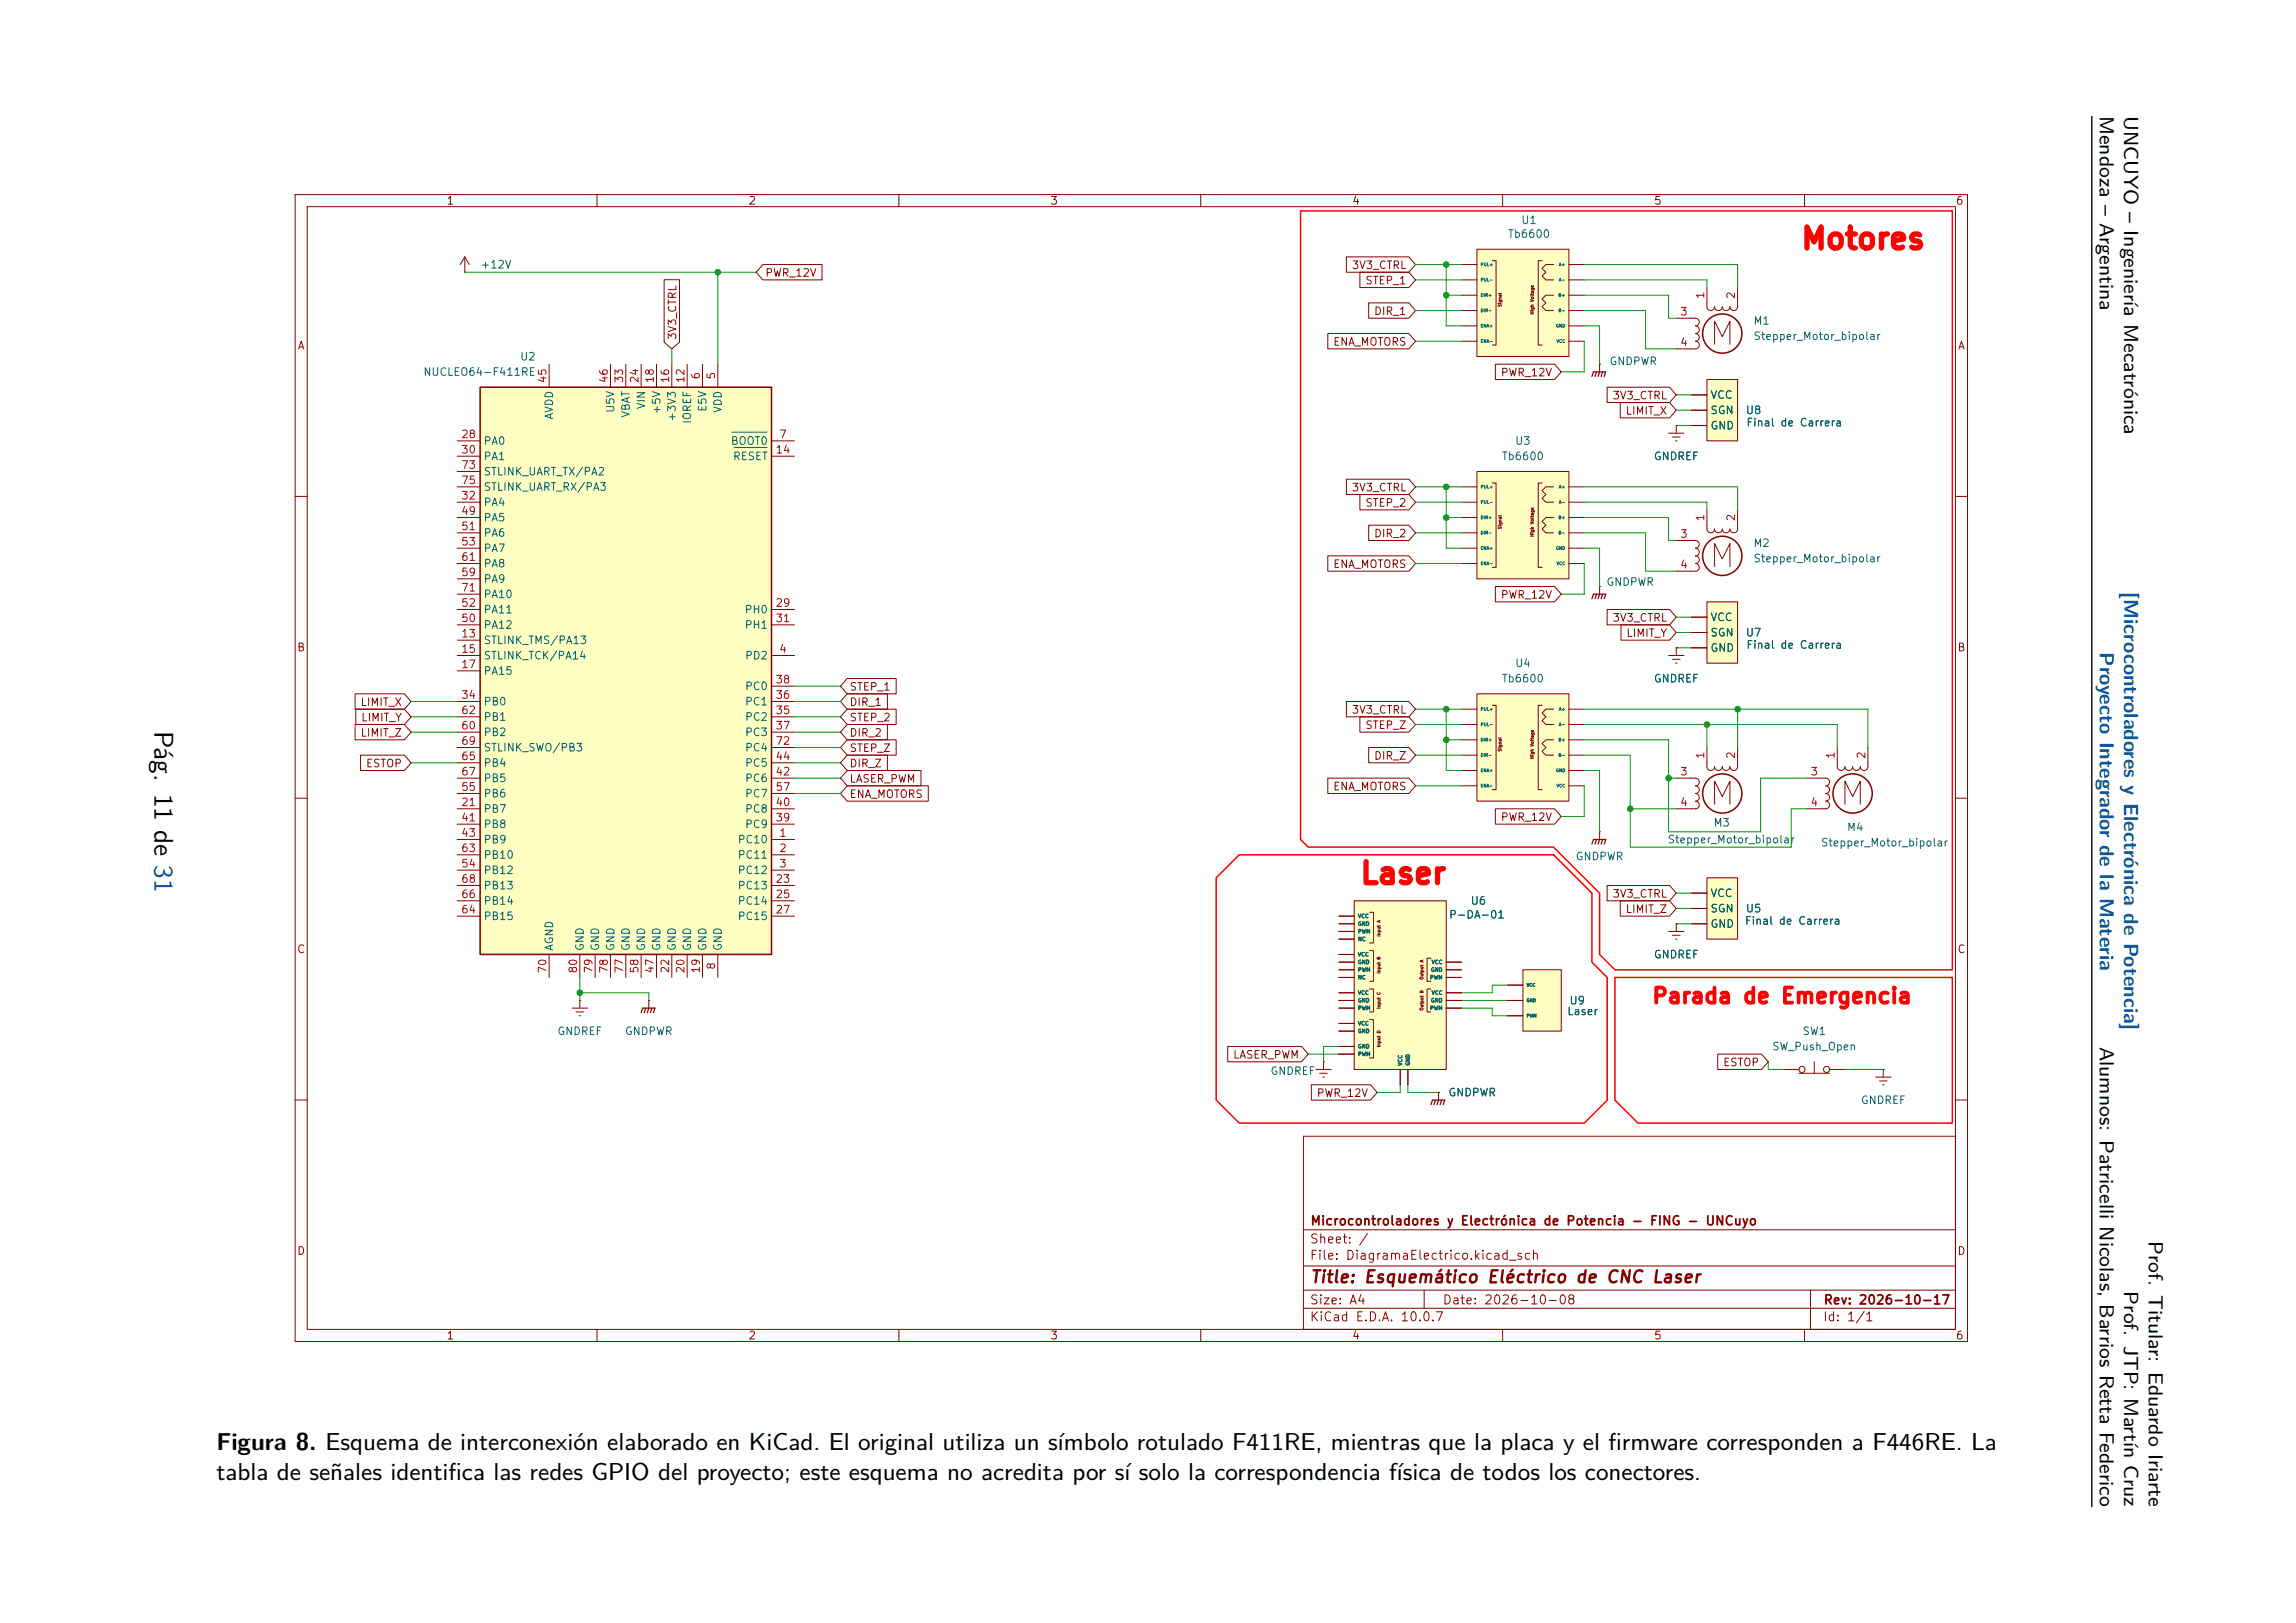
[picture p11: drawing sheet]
<svg xmlns="http://www.w3.org/2000/svg" width="297mm" height="210mm" viewBox="0 0 297 210" stroke-linecap="round" stroke-linejoin="round" font-family="sans-serif">
<defs><g id="words">
<text font-size="3.5" x="20" y="94.6" transform="rotate(90 20 94.6)">Pág. 11 de 31</text>
<g font-size="3.2">
<text x="28" y="187.6">Figura 8. Esquema de interconexión elaborado en KiCad. El original utiliza un símbolo rotulado F411RE, mientras que la placa y el f</text>
<text x="28" y="191.5">tabla de señales identif</text>
<text x="58" y="191.5">ica las redes GPIO del proyecto; este esquema no acredita por sí solo la correspondencia física de todos los conectores.</text>
<text x="208.1" y="187.6">irmware corresponden a F446RE. La</text>
</g>
<g font-size="2.7" fill="#ff0002">
<text x="232.8" y="32.9">Motores</text>
<text x="175.8" y="115">Laser</text>
</g>
<g font-size="2.6">
<text x="271.6" y="15" transform="rotate(90 271.6 15)">Mendoza – Argentina</text>
<text x="274.8" y="15" transform="rotate(90 274.8 15)">UNCUYO – Ingeniería Mecatrónica</text>
<text x="271.6" y="135.4" transform="rotate(90 271.6 135.4)">Alumnos: Patricelli Nicolas, Barrios Retta Federico</text>
<text x="277.9" y="160.6" transform="rotate(90 277.9 160.6)">Prof. Titular: Eduardo Iriarte</text>
<text x="274.8" y="167.1" transform="rotate(90 274.8 167.1)">Prof. JTP: Martín Cruz</text>
</g>
<g font-size="2.6" fill="#0055b8">
<text x="274.8" y="76.6" transform="rotate(90 274.8 76.6)">[Microcontroladores y Electrónica de Potencia]</text>
<text x="271.6" y="84.4" transform="rotate(90 271.6 84.4)">Proyecto Integrador de la Materia</text>
</g>
<text font-size="2" fill="#ff0002" x="213.6" y="130.3">Parada de Emergencia</text>
<text font-size="1.6" fill="#840000" x="169.4" y="166.4">Title: Esquemático Eléctrico de CNC Laser</text>
<g font-size="1.2" fill="#840000">
<text x="169.3" y="161.2">Sheet: /</text>
<text x="169.4" y="158.8">Microcontroladores y Electrónica de Potencia - FING - UNCuyo</text>
<text x="169.3" y="163.3">File: DiagramaElectrico.kicad_sch</text>
<text x="169.3" y="171.3">KiCad E.D.A. 10.0.7</text>
<text x="169.3" y="169.1">Size: A4</text>
<text x="186.5" y="169.1">Date: 2026-10-08</text>
<text x="235.7" y="171.3">Id: 1/1</text>
<text x="235.8" y="169.1">Rev: 2026-10-17</text>
</g>
<g font-size="1" fill="#840000">
<text x="57.7" y="26.7">1</text>
<text x="96.7" y="26.7">2</text>
<text x="135.8" y="26.7">3</text>
<text x="174.8" y="26.7">4</text>
<text x="213.9" y="26.7">5</text>
<text x="252.9" y="26.7">6</text>
<text x="174.8" y="35.1">3V3_CTRL</text>
<text x="98.9" y="36">PWR_12V</text>
<text x="176.5" y="37">STEP_1</text>
<text x="177.7" y="41">DIR_1</text>
<text x="38.4" y="45.5">A</text>
<text x="87.7" y="44" transform="rotate(-90 87.7 44)">3V3_CTRL</text>
<text x="172.4" y="45">ENA_MOTORS</text>
<text x="253.2" y="45.5">A</text>
<text x="194.1" y="48.9">PWR_12V</text>
<text x="208.5" y="51.9">3V3_CTRL</text>
<text x="210.2" y="53.9">LIMIT_X</text>
<text x="174.8" y="63.8">3V3_CTRL</text>
<text x="176.5" y="65.8">STEP_2</text>
<text x="177.7" y="69.8">DIR_2</text>
<text x="172.4" y="73.7">ENA_MOTORS</text>
<text x="194.1" y="77.7">PWR_12V</text>
<text x="208.5" y="80.7">3V3_CTRL</text>
<text x="210.3" y="82.7">LIMIT_Y</text>
<text x="38.3" y="84.5">B</text>
<text x="109.8" y="89.6">STEP_1</text>
<text x="253.1" y="84.5">B</text>
<text x="46.5" y="95.6">LIMIT_Z</text>
<text x="46.5" y="91.6">LIMIT_X</text>
<text x="46.6" y="93.6">LIMIT_Y</text>
<text x="109.8" y="93.6">STEP_2</text>
<text x="109.8" y="95.6">DIR_2</text>
<text x="109.8" y="91.6">DIR_1</text>
<text x="174.8" y="92.6">3V3_CTRL</text>
<text x="176.5" y="94.6">STEP_Z</text>
<text x="47.3" y="99.5">ESTOP</text>
<text x="109.8" y="99.5">DIR_Z</text>
<text x="109.8" y="101.5">LASER_PWM</text>
<text x="109.8" y="97.5">STEP_Z</text>
<text x="177.7" y="98.5">DIR_Z</text>
<text x="109.8" y="103.5">ENA_MOTORS</text>
<text x="172.4" y="102.5">ENA_MOTORS</text>
<text x="194.1" y="106.5">PWR_12V</text>
<text x="208.5" y="116.4">3V3_CTRL</text>
<text x="210.2" y="118.4">LIMIT_Z</text>
<text x="38.3" y="123.6">C</text>
<text x="253.1" y="123.6">C</text>
<text x="159.4" y="137.2">LASER_PWM</text>
<text x="170.2" y="142.2">PWR_12V</text>
<text x="222.8" y="138.2">ESTOP</text>
<text x="38.3" y="162.6">D</text>
<text x="253.1" y="162.6">D</text>
<text x="57.7" y="173.6">1</text>
<text x="96.7" y="173.6">2</text>
<text x="135.8" y="173.6">3</text>
<text x="174.8" y="173.6">4</text>
<text x="213.9" y="173.6">5</text>
<text x="252.9" y="173.6">6</text>
</g>
<g font-size="1" fill="#006464">
<text x="196.7" y="29.2">U1</text>
<text x="62.1" y="35">+12V</text>
<text x="195" y="31">Tb6600</text>
<text x="67.2" y="46.9">U2</text>
<text x="208.1" y="47.5">GNDPWR</text>
<text x="226.7" y="42.3">M1</text>
<text x="226.7" y="44.2">Stepper_Motor_bipolar</text>
<text x="54.7" y="48.9">NUCLEO64-F411RE</text>
<text x="79.7" y="53.5" transform="rotate(-90 79.7 53.5)">U5V</text>
<text x="83.7" y="53" transform="rotate(-90 83.7 53)">VIN</text>
<text x="85.7" y="53.7" transform="rotate(-90 85.7 53.7)">+5V</text>
<text x="91.6" y="53.4" transform="rotate(-90 91.6 53.4)">E5V</text>
<text x="93.6" y="53.5" transform="rotate(-90 93.6 53.5)">VDD</text>
<text x="221.2" y="51.8">VCC</text>
<text x="221.2" y="53.8">SGN</text>
<text x="225.7" y="53.8">U8</text>
<text x="62.5" y="57.8">PA0</text>
<text x="62.5" y="59.8">PA1</text>
<text x="71.8" y="54.4" transform="rotate(-90 71.8 54.4)">AVDD</text>
<text x="81.7" y="54.1" transform="rotate(-90 81.7 54.1)">VBAT</text>
<text x="87.7" y="54.6" transform="rotate(-90 87.7 54.6)">+3V3</text>
<text x="89.6" y="54.9" transform="rotate(-90 89.6 54.9)">IOREF</text>
<text x="94.5" y="57.8">BOOT0</text>
<text x="94.7" y="59.8">RESET</text>
<text x="194.2" y="59.8">Tb6600</text>
<text x="195.9" y="57.8">U3</text>
<text x="213.9" y="59.8">GNDREF</text>
<text x="221.2" y="55.8">GND</text>
<text x="225.8" y="55.4">Final de Carrera</text>
<text x="62.5" y="65.7">PA4</text>
<text x="62.5" y="61.8">STLINK_UART_TX/PA2</text>
<text x="62.5" y="63.7">STLINK_UART_RX/PA3</text>
<text x="62.5" y="67.7">PA5</text>
<text x="62.5" y="69.7">PA6</text>
<text x="62.5" y="71.7">PA7</text>
<text x="226.7" y="71">M2</text>
<text x="62.5" y="75.6">PA9</text>
<text x="62.5" y="73.7">PA8</text>
<text x="62.5" y="77.6">PA10</text>
<text x="207.7" y="76">GNDPWR</text>
<text x="226.7" y="73">Stepper_Motor_bipolar</text>
<text x="62.5" y="83.6">STLINK_TMS/PA13</text>
<text x="62.5" y="81.6">PA12</text>
<text x="62.5" y="79.6">PA11</text>
<text x="96.2" y="79.6">PH0</text>
<text x="96.2" y="81.6">PH1</text>
<text x="221.2" y="80.6">VCC</text>
<text x="221.2" y="82.6">SGN</text>
<text x="225.7" y="82.6">U7</text>
<text x="62.5" y="85.6">STLINK_TCK/PA14</text>
<text x="62.5" y="87.6">PA15</text>
<text x="96.3" y="85.6">PD2</text>
<text x="96.3" y="89.5">PC0</text>
<text x="194.2" y="88.5">Tb6600</text>
<text x="195.9" y="86.6">U4</text>
<text x="213.9" y="88.5">GNDREF</text>
<text x="221.2" y="84.6">GND</text>
<text x="225.8" y="84.2">Final de Carrera</text>
<text x="62.5" y="91.5">PB0</text>
<text x="62.5" y="95.5">PB2</text>
<text x="62.5" y="93.5">PB1</text>
<text x="96.3" y="93.5">PC2</text>
<text x="96.3" y="91.5">PC1</text>
<text x="96.3" y="95.5">PC3</text>
<text x="62.5" y="99.5">PB4</text>
<text x="62.5" y="101.4">PB5</text>
<text x="62.5" y="97.5">STLINK_SWO/PB3</text>
<text x="96.3" y="101.4">PC6</text>
<text x="96.3" y="99.5">PC5</text>
<text x="96.3" y="97.5">PC4</text>
<text x="62.5" y="105.4">PB7</text>
<text x="62.5" y="107.4">PB8</text>
<text x="62.5" y="103.4">PB6</text>
<text x="96.3" y="107.4">PC9</text>
<text x="96.3" y="105.4">PC8</text>
<text x="96.3" y="103.4">PC7</text>
<text x="221.6" y="107.2">M3</text>
<text x="238.8" y="107.8">M4</text>
<text x="62.5" y="109.4">PB9</text>
<text x="62.5" y="113.3">PB12</text>
<text x="62.5" y="111.4">PB10</text>
<text x="95.3" y="109.4">PC10</text>
<text x="95.3" y="111.4">PC11</text>
<text x="95.3" y="113.3">PC12</text>
<text x="203.7" y="111.6">GNDPWR</text>
<text x="215.6" y="109.4">Stepper_Motor_bipolar</text>
<text x="235.5" y="109.8">Stepper_Motor_bipolar</text>
<text x="62.5" y="119.3">PB15</text>
<text x="62.5" y="117.3">PB14</text>
<text x="62.5" y="115.3">PB13</text>
<text x="95.3" y="115.3">PC13</text>
<text x="95.3" y="117.3">PC14</text>
<text x="95.3" y="119.3">PC15</text>
<text x="187.4" y="119.1">P-DA-01</text>
<text x="190.2" y="117.3">U6</text>
<text x="221.2" y="116.3">VCC</text>
<text x="221.2" y="118.3">SGN</text>
<text x="225.6" y="119.9">Final de Carrera</text>
<text x="225.7" y="118.3">U5</text>
<text x="71.8" y="123.1" transform="rotate(-90 71.8 123.1)">AGND</text>
<text x="75.8" y="123.1" transform="rotate(-90 75.8 123.1)">GND</text>
<text x="77.7" y="123.1" transform="rotate(-90 77.7 123.1)">GND</text>
<text x="79.7" y="123.1" transform="rotate(-90 79.7 123.1)">GND</text>
<text x="81.7" y="123.1" transform="rotate(-90 81.7 123.1)">GND</text>
<text x="83.7" y="123.1" transform="rotate(-90 83.7 123.1)">GND</text>
<text x="85.7" y="123.1" transform="rotate(-90 85.7 123.1)">GND</text>
<text x="87.7" y="123.1" transform="rotate(-90 87.7 123.1)">GND</text>
<text x="89.6" y="123.1" transform="rotate(-90 89.6 123.1)">GND</text>
<text x="91.6" y="123.1" transform="rotate(-90 91.6 123.1)">GND</text>
<text x="93.6" y="123.1" transform="rotate(-90 93.6 123.1)">GND</text>
<text x="213.9" y="124.3">GNDREF</text>
<text x="221.2" y="120.3">GND</text>
<text x="202.7" y="131.6">Laser</text>
<text x="202.9" y="130.2">U9</text>
<text x="72" y="134.2">GNDREF</text>
<text x="80.8" y="134.2">GNDPWR</text>
<text x="229.2" y="136.2">SW_Push_Open</text>
<text x="233.1" y="134.2">SW1</text>
<text x="164.3" y="139.3">GNDREF</text>
<text x="187.3" y="142.1">GNDPWR</text>
<text x="240.6" y="143.1">GNDREF</text>
</g>
<g font-size="1" fill="#a90000">
<text x="217.3" y="41.1">3</text>
<text x="220.7" y="38.8" transform="rotate(-90 220.7 38.8)">1</text>
<text x="224.7" y="38.8" transform="rotate(-90 224.7 38.8)">2</text>
<text x="217.3" y="45">4</text>
<text x="70.9" y="49.7" transform="rotate(-90 70.9 49.7)">45</text>
<text x="78.9" y="49.7" transform="rotate(-90 78.9 49.7)">46</text>
<text x="80.8" y="49.7" transform="rotate(-90 80.8 49.7)">33</text>
<text x="82.8" y="49.7" transform="rotate(-90 82.8 49.7)">24</text>
<text x="84.8" y="49.7" transform="rotate(-90 84.8 49.7)">18</text>
<text x="86.8" y="49.7" transform="rotate(-90 86.8 49.7)">16</text>
<text x="88.8" y="49.7" transform="rotate(-90 88.8 49.7)">12</text>
<text x="90.8" y="49.2" transform="rotate(-90 90.8 49.2)">6</text>
<text x="92.7" y="49.2" transform="rotate(-90 92.7 49.2)">5</text>
<text x="59.6" y="56.9">28</text>
<text x="59.6" y="58.9">30</text>
<text x="100.2" y="58.9">14</text>
<text x="100.7" y="56.9">7</text>
<text x="59.6" y="64.9">32</text>
<text x="59.6" y="60.9">73</text>
<text x="59.6" y="62.9">75</text>
<text x="59.6" y="66.9">49</text>
<text x="59.6" y="68.8">51</text>
<text x="59.6" y="70.8">53</text>
<text x="217.3" y="69.8">3</text>
<text x="220.7" y="67.5" transform="rotate(-90 220.7 67.5)">1</text>
<text x="224.7" y="67.5" transform="rotate(-90 224.7 67.5)">2</text>
<text x="59.6" y="74.8">59</text>
<text x="59.6" y="72.8">61</text>
<text x="59.6" y="76.8">71</text>
<text x="217.3" y="73.8">4</text>
<text x="59.6" y="82.7">13</text>
<text x="59.6" y="80.7">50</text>
<text x="59.6" y="78.8">52</text>
<text x="100.2" y="78.8">29</text>
<text x="100.2" y="80.7">31</text>
<text x="59.6" y="84.7">15</text>
<text x="59.6" y="86.7">17</text>
<text x="100.2" y="88.7">38</text>
<text x="100.7" y="84.7">4</text>
<text x="59.6" y="90.7">34</text>
<text x="59.6" y="94.6">60</text>
<text x="59.6" y="92.6">62</text>
<text x="100.2" y="92.6">35</text>
<text x="100.2" y="90.7">36</text>
<text x="100.2" y="94.6">37</text>
<text x="59.6" y="98.6">65</text>
<text x="59.6" y="100.6">67</text>
<text x="59.6" y="96.6">69</text>
<text x="100.2" y="100.6">42</text>
<text x="100.2" y="98.6">44</text>
<text x="100.2" y="96.6">72</text>
<text x="217.3" y="100.6">3</text>
<text x="220.7" y="98.3" transform="rotate(-90 220.7 98.3)">1</text>
<text x="224.7" y="98.3" transform="rotate(-90 224.7 98.3)">2</text>
<text x="234.1" y="100.6">3</text>
<text x="237.6" y="98.3" transform="rotate(-90 237.6 98.3)">1</text>
<text x="241.5" y="98.3" transform="rotate(-90 241.5 98.3)">2</text>
<text x="59.6" y="104.5">21</text>
<text x="59.6" y="106.5">41</text>
<text x="59.6" y="102.6">55</text>
<text x="100.2" y="106.5">39</text>
<text x="100.2" y="104.5">40</text>
<text x="100.2" y="102.6">57</text>
<text x="217.3" y="104.5">4</text>
<text x="234.1" y="104.5">4</text>
<text x="59.6" y="108.5">43</text>
<text x="59.6" y="112.5">54</text>
<text x="59.6" y="110.5">63</text>
<text x="100.7" y="108.5">1</text>
<text x="100.7" y="110.5">2</text>
<text x="100.7" y="112.5">3</text>
<text x="59.6" y="118.4">64</text>
<text x="59.6" y="116.4">66</text>
<text x="59.6" y="114.5">68</text>
<text x="100.2" y="114.5">23</text>
<text x="100.2" y="116.4">25</text>
<text x="100.2" y="118.4">27</text>
<text x="92.7" y="125.6" transform="rotate(-90 92.7 125.6)">8</text>
<text x="70.9" y="126" transform="rotate(-90 70.9 126)">70</text>
<text x="74.9" y="126" transform="rotate(-90 74.9 126)">80</text>
<text x="76.9" y="126" transform="rotate(-90 76.9 126)">79</text>
<text x="78.9" y="126" transform="rotate(-90 78.9 126)">78</text>
<text x="80.8" y="126" transform="rotate(-90 80.8 126)">77</text>
<text x="82.8" y="126" transform="rotate(-90 82.8 126)">58</text>
<text x="84.8" y="126" transform="rotate(-90 84.8 126)">47</text>
<text x="86.8" y="126" transform="rotate(-90 86.8 126)">22</text>
<text x="88.8" y="126" transform="rotate(-90 88.8 126)">20</text>
<text x="90.8" y="126" transform="rotate(-90 90.8 126)">19</text>
</g>
<g font-size=".5" fill="#006464">
<text x="175.6" y="118.9">VCC</text>
<text x="175.6" y="119.9">GND</text>
<text x="175.6" y="120.9">PWM</text>
<text x="175.6" y="121.9">NC</text>
<text x="175.6" y="123.9">VCC</text>
<text x="175.6" y="124.9">GND</text>
<text x="175.6" y="125.9">PWM</text>
<text x="185" y="125.9">GND</text>
<text x="185.1" y="124.9">VCC</text>
<text x="175.6" y="126.8">NC</text>
<text x="175.6" y="128.8">VCC</text>
<text x="175.6" y="129.8">GND</text>
<text x="175.6" y="130.8">PWM</text>
<text x="184.9" y="126.8">PWM</text>
<text x="184.9" y="130.8">PWM</text>
<text x="185" y="129.8">GND</text>
<text x="185.1" y="128.8">VCC</text>
<text x="175.6" y="132.8">VCC</text>
<text x="175.6" y="133.8">GND</text>
<text x="175.6" y="135.8">GND</text>
<text x="175.6" y="136.8">PWM</text>
<text x="181.5" y="137.9" transform="rotate(-90 181.5 137.9)">VCC</text>
<text x="182.5" y="137.9" transform="rotate(-90 182.5 137.9)">GND</text>
</g>
<g font-size=".4" fill="#006464">
<text x="191.5" y="34.5">PUL+</text>
<text x="201.6" y="34.5">A+</text>
<text x="191.5" y="36.5">PUL-</text>
<text x="191.5" y="38.5">DIR+</text>
<text x="191.5" y="40.5">DIR-</text>
<text x="201.5" y="38.5">B+</text>
<text x="201.5" y="40.5">B-</text>
<text x="201.6" y="36.5">A-</text>
<text x="191.5" y="42.5">ENA+</text>
<text x="191.5" y="44.4">ENA-</text>
<text x="201.2" y="42.5">GND</text>
<text x="201.3" y="44.4">VCC</text>
<text x="191.5" y="63.3">PUL+</text>
<text x="191.5" y="65.3">PUL-</text>
<text x="201.6" y="63.3">A+</text>
<text x="201.6" y="65.3">A-</text>
<text x="191.5" y="67.3">DIR+</text>
<text x="191.5" y="69.2">DIR-</text>
<text x="191.5" y="71.2">ENA+</text>
<text x="201.2" y="71.2">GND</text>
<text x="201.5" y="67.3">B+</text>
<text x="201.5" y="69.2">B-</text>
<text x="191.5" y="73.2">ENA-</text>
<text x="201.3" y="73.2">VCC</text>
<text x="191.5" y="92.1">PUL+</text>
<text x="191.5" y="94">PUL-</text>
<text x="201.6" y="92.1">A+</text>
<text x="201.6" y="94">A-</text>
<text x="191.5" y="96">DIR+</text>
<text x="191.5" y="98">DIR-</text>
<text x="191.5" y="100">ENA+</text>
<text x="191.5" y="102">ENA-</text>
<text x="201.2" y="100">GND</text>
<text x="201.3" y="102">VCC</text>
<text x="201.5" y="96">B+</text>
<text x="201.5" y="98">B-</text>
<text x="197.4" y="127.8">VCC</text>
<text x="197.4" y="129.7">GND</text>
<text x="197.4" y="131.7">PWM</text>
</g>
<g font-size=".4" fill="#840000">
<text x="194.3" y="39.8" transform="rotate(-90 194.3 39.8)">Signal</text>
<text x="198.5" y="40.7" transform="rotate(-90 198.5 40.7)">High Voltage</text>
<text x="194.3" y="68.5" transform="rotate(-90 194.3 68.5)">Signal</text>
<text x="198.5" y="69.5" transform="rotate(-90 198.5 69.5)">High Voltage</text>
<text x="194.3" y="97.3" transform="rotate(-90 194.3 97.3)">Signal</text>
<text x="198.5" y="98.3" transform="rotate(-90 198.5 98.3)">High Voltage</text>
<text x="178.6" y="121.2" transform="rotate(-90 178.6 121.2)">Input A</text>
<text x="178.6" y="130.6" transform="rotate(-90 178.6 130.6)">Input C</text>
<text x="178.6" y="126" transform="rotate(-90 178.6 126)">Input B</text>
<text x="184.2" y="130.8" transform="rotate(-90 184.2 130.8)">Output B</text>
<text x="184.2" y="126.8" transform="rotate(-90 184.2 126.8)">Output A</text>
<text x="178.6" y="135.5" transform="rotate(-90 178.6 135.5)">Input D</text>
</g>
</g></defs>
<path d="M270.6 15v180" fill="none" stroke="#000" stroke-width=".18"/>
<g fill="none" stroke="#840000" stroke-width=".13">
<path d="M38.2 25.2h216.3v148.4h-216.3zM39.7 26.7h213.2v145.3h-213.2zM77.2 25.2v1.5M116.3 25.2v1.5M155.3 25.2v1.5M194.4 25.2v1.5M233.4 25.2v1.5M38.2 64.2h1.5M252.9 64.2h1.6M38.2 103.3h1.5M252.9 103.3h1.6M38.2 142.3h1.5"/>
<path d="M168.6 147h84.3v25h-84.3zM168.6 159.1h84.3M252.9 142.3h1.6M77.2 172v1.6M116.3 172v1.6M155.3 172v1.6M168.6 169.3h84.3M168.6 166.9h84.3M168.6 163.8h84.3M184.2 166.9v2.4M194.4 172v1.6M233.4 172v1.6"/>
<path d="M234.2 166.9v5.1"/>
</g>
<path d="M175.2 116.6h11.9v21.8h-11.9z" fill="#ffffc2"/>
<g fill="none" stroke="#840000" stroke-width=".13">
<path d="M173.2 118.5h2M173.2 119.5h2M175.2 116.6h11.9v21.8h-11.9zM177.2 118h.5v4h-.5M173.2 120.5h2M173.2 121.5h2M173.2 123.5h2M173.2 124.5h2M173.2 125.5h2M173.2 126.5h2M173.2 128.5h2M173.2 129.4h2"/>
<path d="M173.2 130.4h2M173.2 132.4h2M173.2 133.4h2M173.2 135.4h2M173.2 136.4h2M177.2 123h.5v4h-.5M177.2 128h.5v2.9h-.5M177.2 131.9h.5v5h-.5M181.1 138.4v2M182.1 138.4v2M185.1 124h-.5v3h.5M185.1 128h-.5v2.9h.5"/>
<path d="M187.1 124.5h2M187.1 125.5h2M187.1 126.5h2M187.1 128.5h2M187.1 129.4h2M187.1 130.4h2"/>
</g>
<path d="M220.8 77.9h4v7.9h-4z" fill="#ffffc2"/>
<g fill="none" stroke="#840000" stroke-width=".13">
<path d="M60.1 35.2h.1M60.1 33.2l-.6 1M60.1 33.2l.6 1M60.1 33.2v2M218.8 79.9h2M220.8 77.9h4v7.9h-4zM215.8 84.8h2M216.3 85.3h1M216.7 85.8h.2M216.8 83.8h.1M216.8 83.8v1M218.8 81.8h2"/>
<path d="M218.8 83.8h2M220.8 96.7v2.5a.5 .5 0 0 0 .5 .5 .5 .5 0 0 0 .5-.5 .5 .5 0 0 0 .5 .5 .5 .5 0 0 0 .5-.5 .5 .5 0 0 0 .5 .5 .5 .5 0 0 0 .5-.5 .5 .5 0 0 0 .5 .5 .5 .5 0 0 0 .5-.5v-2.5M237.7 96.7v2.5a.5 .5 0 0 0 .5 .5 .5 .5 0 0 0 .5-.5 .5 .5 0 0 0 .5 .5 .5 .5 0 0 0 .4-.5 .5 .5 0 0 0 .5 .5 .5 .5 0 0 0 .5-.5 .5 .5 0 0 0 .5 .5 .5 .5 0 0 0 .5-.5v-2.5M216.8 100.7h2.5a.5 .5 0 0 1 .5 .5 .5 .5 0 0 1-.5 .5 .5 .5 0 0 1 .5 .5 .5 .5 0 0 1-.5 .5 .5 .5 0 0 1 .5 .5 .5 .5 0 0 1-.5 .5M216.8 119.5h.1M216.8 119.5v1M219.3 103.7a.5 .5 0 0 1 .5 .5 .5 .5 0 0 1-.5 .5h-2.5M221.8 104.1v-3l1 2 1-2v3M233.7 100.7h2.5a.49 .49 0 0 1 .5 .5 .49 .49 0 0 1-.5 .5 .5 .5 0 0 1 .5 .5 .5 .5 0 0 1-.5 .5 .5 .5 0 0 1 .5 .5 .5 .5 0 0 1-.5 .5 .5 .5 0 0 1 .5 .4 .5 .5 0 0 1-.5 .5l-2.5 .1M238.7 104.1v-3l.9 2 1-2v3M170.2 138.4h2M170.7 138.9h1"/>
<path d="M171.1 139.4h.2M171.2 137.4h.1M171.2 137.4v1M215.8 120.5h2M216.3 121h1M216.7 121.5h.2M230.7 138.4h2M232.7 138.9h4M234.7 137.4v1.5M236.7 138.4h2M242.6 139.4h2M243.1 139.9h1"/>
<path d="M243.6 138.4h.1M243.6 138.4v1M243.5 140.4h.2"/>
<circle cx="233.1" cy="138.4" r=".4"/>
<circle cx="236.3" cy="138.4" r=".4"/>
</g>
<g fill="none" stroke="#840000" stroke-width=".2">
<circle cx="222.8" cy="102.7" r="2.54"/>
<circle cx="239.6" cy="102.7" r="2.54"/>
</g>
<path d="M220.8 113.6h4v7.9h-4z" fill="#ffffc2"/>
<path d="M218.8 115.6h2M218.8 117.5h2M218.8 119.5h2M220.8 113.6h4v7.9h-4z" fill="none" stroke="#840000" stroke-width=".13"/>
<path d="M191 61h11.9v13.9h-11.9z" fill="#ffffc2"/>
<g fill="none" stroke="#840000" stroke-width=".13">
<path d="M189.1 63h1.9M189.1 65h1.9M189.1 67h1.9M189.1 68.9h1.9M189.1 70.9h1.9M189.1 72.9h1.9M191 61h11.9v13.9h-11.9zM193 62.5h.5v10.9h-.5M199.5 62.5h-.5v10.9h.5M201 63h-1l-.5 .5 .5 .5-.5 .5 .5 .5h1M201 67h-1l-.5 .5 .5 .5-.5 .5 .5 .4h1M202.9 63h2"/>
<path d="M202.9 65h2M202.9 67h2M202.9 68.9h2M202.9 70.9h2M202.9 72.9h2"/>
</g>
<path d="M62.1 50.1h37.7v73.4h-37.7z" fill="#ffffc2"/>
<path d="M62.1 50.1h37.7v73.4h-37.7z" fill="none" stroke="#840000" stroke-width=".2"/>
<g fill="none" stroke="#840000" stroke-width=".13">
<path d="M59.1 57h3M59.1 59h3M71 47.1v3M79 47.1v3M81 47.1v3M82.9 47.1v3M84.9 47.1v3M86.9 47.1v3M88.9 47.1v3M90.9 47.1v3M92.9 47.1v3M99.8 57h3"/>
<path d="M99.8 59h3M59.1 78.9h3M59.1 65h3M59.1 67h3M59.1 68.9h3M59.1 70.9h3M59.1 74.9h3M59.1 72.9h3M59.1 76.9h3M59.1 61h3M59.1 63h3M99.8 78.9h3"/>
<path d="M59.1 84.8h3M59.1 82.8h3M59.1 86.8h3M59.1 80.8h3M59.1 90.8h3M59.1 92.8h3M59.1 94.7h3M59.1 98.7h3M59.1 96.7h3M99.8 84.8h3M99.8 80.8h3M99.8 90.8h3"/>
<path d="M99.8 92.8h3M99.8 94.7h3M99.8 88.8h3M99.8 98.7h3M99.8 96.7h3M59.1 108.6h3M59.1 110.6h3M59.1 112.6h3M59.1 104.7h3M59.1 114.6h3M59.1 116.6h3M59.1 118.5h3"/>
<path d="M59.1 106.6h3M59.1 100.7h3M59.1 102.7h3M99.8 108.6h3M99.8 110.6h3M99.8 112.6h3M99.8 104.7h3M99.8 114.6h3M99.8 116.6h3M99.8 118.5h3M99.8 106.6h3M99.8 100.7h3"/>
<path d="M99.8 102.7h3M71 123.5v3M75 123.5v3M77 123.5v3M79 123.5v3M81 123.5v3M82.9 123.5v3M84.9 123.5v3M86.9 123.5v3M88.9 123.5v3M90.9 123.5v3M92.9 123.5v3"/>
</g>
<path d="M94.7 55.9h4.5M94.9 57.9h4.3" fill="none" stroke="#006464" stroke-width=".13"/>
<path d="M197 125.5h5v7.9h-5z" fill="#ffffc2"/>
<g fill="none" stroke="#840000" stroke-width=".13">
<path d="M206.9 47.1h.1M206.9 47.1v1M206.9 75.9h.1M206.9 75.9v1M74 130.4h2M74.5 130.9h1M74.9 131.4h.2M75 129.4h.1M75 129.4v1M83.9 129.4h.1M83.9 129.4v1M195 127.5h2"/>
<path d="M195 129.4h2M195 131.4h2M197 125.5h5v7.9h-5zM186.1 141.4h.1M186.1 141.4v.9"/>
</g>
<g fill="none" stroke="#840000" stroke-width=".16">
<path d="M205.9 48.7l.2-.6h1.6l-.2 .6M206.5 48.1l-.2 .6M206.9 48.1l-.2 .6M207.3 48.1l-.2 .6M205.9 77.5l.2-.6h1.6l-.2 .6M206.5 76.9l-.2 .6M206.9 76.9l-.2 .6M207.3 76.9l-.2 .6M82.9 131l.2-.6h1.6l-.2 .6M83.5 130.4l-.2 .6M83.9 130.4l-.2 .6M84.3 130.4l-.2 .6"/>
<path d="M185.1 142.9l.2-.6h1.6l-.2 .6M185.7 142.3l-.2 .6M186.1 142.3l-.2 .6M186.5 142.3l-.2 .6"/>
</g>
<path d="M191 32.2h11.9v13.9h-11.9z" fill="#ffffc2"/>
<g fill="none" stroke="#840000" stroke-width=".13">
<path d="M189.1 34.2h1.9M189.1 36.2h1.9M189.1 38.2h1.9M191 32.2h11.9v13.9h-11.9zM193 33.7h.5v10.9h-.5M199.5 33.7h-.5v10.9h.5M201 34.2h-1l-.5 .5 .5 .5-.5 .5 .5 .5h1M201 38.2h-1l-.5 .5 .5 .5-.5 .5 .5 .5h1M202.9 34.2h2M202.9 36.2h2M202.9 38.2h2M189.1 40.2h1.9"/>
<path d="M189.1 42.2h1.9M189.1 44.2h1.9M202.9 40.2h2M202.9 42.2h2M202.9 44.2h2"/>
</g>
<path d="M220.8 49.1h4v7.9h-4z" fill="#ffffc2"/>
<path d="M220.8 37.2v2.5a.5 .5 0 0 0 .5 .5 .5 .5 0 0 0 .5-.5 .5 .5 0 0 0 .5 .5 .5 .5 0 0 0 .5-.5 .5 .5 0 0 0 .5 .5 .5 .5 0 0 0 .5-.5 .5 .5 0 0 0 .5 .5 .5 .5 0 0 0 .5-.5v-2.5M216.8 41.2h2.5a.5 .5 0 0 1 .5 .5 .5 .5 0 0 1-.5 .5 .5 .5 0 0 1 .5 .5 .5 .5 0 0 1-.5 .5 .5 .5 0 0 1 .5 .5 .5 .5 0 0 1-.5 .5 .5 .5 0 0 1 .5 .5 .5 .5 0 0 1-.5 .4h-2.5M218.8 51.1h2M218.8 53.1h2M218.8 55.1h2M220.8 49.1h4v7.9h-4zM221.8 44.5v-2.9l1 2 1-2v2.9" fill="none" stroke="#840000" stroke-width=".13"/>
<circle cx="222.8" cy="43.2" r="2.54" fill="none" stroke="#840000" stroke-width=".2"/>
<path d="M191 89.8h11.9v13.9h-11.9z" fill="#ffffc2"/>
<g fill="none" stroke="#840000" stroke-width=".13">
<path d="M85.9 36.2h2v8.1l-1 .8-1-.8zM98.7 34.2h7.6v2h-7.6l-.9-1zM174.2 33.2h8l.9 1-.9 1h-8zM175.9 35.2h6.3l.9 1-.9 1h-6.3zM177 39.2h5.2l.9 1-.9 1h-5.2zM171.8 43.2h10.4l.9 1-.9 .9h-10.4zM193.4 47.1h7.7l.9 1-.9 1h-7.7zM207.9 50.1h8.1l.8 1-.8 1h-8.1zM209.6 52.1h6.4l.8 1-.8 1h-6.4zM215.8 56.1h2M216.3 56.5h1M216.7 57h.2"/>
<path d="M216.8 55.1h.1M216.8 55.1v1M218.8 51.1h2M218.8 53.1h2M218.8 55.1h2M171.8 71.9h10.4l.9 1-.9 1h-10.4zM174.2 62h8l.9 1-.9 1h-8zM175.9 64h6.3l.9 1-.9 1h-6.3zM177 68h5.2l.9 .9-.9 1h-5.2zM193.4 75.9h7.7l.9 1-.9 1h-7.7zM207.9 78.9h8.1l.8 1-.8 .9h-8.1zM216.8 69.9h2.5a.5 .5 0 0 1 .5 .5 .5 .5 0 0 1-.5 .5"/>
<path d="M216.8 73.9h2.5M218.8 79.9h2M219.3 70.9a.5 .5 0 0 1 .5 .5 .5 .5 0 0 1-.5 .5 .5 .5 0 0 1 .5 .5 .5 .5 0 0 1-.5 .5 .5 .5 0 0 1 .5 .5 .5 .5 0 0 1-.5 .5M220.8 66v2.5a.5 .5 0 0 0 .5 .4 .5 .5 0 0 0 .5-.4 .5 .5 0 0 0 .5 .4 .5 .5 0 0 0 .5-.4 .5 .5 0 0 0 .5 .4 .5 .5 0 0 0 .5-.4 .5 .5 0 0 0 .5 .4 .5 .5 0 0 0 .5-.4v-2.5M221.8 73.3v-3l1 2 1-2v3M45.9 93.7h6.4l.9 1-.9 1h-6.4zM45.9 89.8h6.4l.9 1-.9 1h-6.4zM46 91.8h6.3l.9 1-.9 .9h-6.3zM46.6 97.7h5.7l.9 1-.9 1h-5.7zM109.6 91.8h6.3v1.9h-6.3l-.9-.9zM109.6 97.7h5.2v2h-5.2l-.9-1zM109.6 99.7h9.5v2h-9.5l-.9-1z"/>
<path d="M109.6 93.7h5.2v2h-5.2l-.9-1zM109.6 89.8h5.2v2h-5.2l-.9-1zM109.6 95.7h6.3v2h-6.3l-.9-1zM109.6 87.8h6.3v2h-6.3l-.9-1zM174.2 90.8h8l.9 1-.9 1h-8zM175.9 92.8h6.3l.9 .9-.9 1h-6.3zM177 96.7h5.2l.9 1-.9 1h-5.2zM189.1 91.8h1.9M189.1 93.7h1.9M189.1 95.7h1.9M189.1 97.7h1.9M189.1 99.7h1.9"/>
<path d="M191 89.8h11.9v13.9h-11.9zM193 91.3h.5v10.9h-.5M199.5 91.3h-.5v10.9h.5M201 91.8h-1l-.5 .5 .5 .5-.5 .4 .5 .5h1M201 95.7h-1l-.5 .5 .5 .5-.5 .5 .5 .5h1M202.9 91.8h2M202.9 93.7h2M202.9 95.7h2M202.9 97.7h2M202.9 99.7h2M209.7 80.8h6.3l.8 1-.8 1h-6.3zM216.8 83.8h.1"/>
<path d="M218.8 81.8h2M218.8 83.8h2M109.6 101.7h10.5v2h-10.5l-.9-1zM171.8 100.7h10.4l.9 1-.9 1h-10.4zM173.2 118.5h2M173.2 119.5h2M189.1 101.7h1.9M193.4 104.7h7.7l.9 .9-.9 1h-7.7zM202.9 101.7h2M206.9 107.6h.1M206.9 107.6v1M207.9 114.6h8.1l.8 1-.8 1h-8.1z"/>
<path d="M209.6 116.6h6.4l.8 .9-.8 1h-6.4zM216.8 119.5h.1M218.8 119.5h2M218.8 115.6h2M218.8 117.5h2M158.8 135.4h9.6l.8 1-.8 1h-9.6zM173.2 120.5h2M173.2 121.5h2M173.2 123.5h2M173.2 124.5h2M173.2 125.5h2M173.2 126.5h2"/>
<path d="M173.2 128.5h2M173.2 129.4h2M173.2 130.4h2M173.2 132.4h2M173.2 133.4h2M173.2 135.4h2M173.2 136.4h2M181.1 138.4v2M182.1 138.4v2M187.1 124.5h2M187.1 125.5h2M187.1 126.5h2"/>
<path d="M187.1 128.5h2M187.1 129.4h2M187.1 130.4h2M195 129.4h2M195 127.5h2M195 131.4h2M222.2 136.4h5.7l.8 1-.8 1h-5.7zM169.6 140.4h7.7l.9 1-.9 .9h-7.7zM186.1 141.4h.1"/>
</g>
<circle cx="222.8" cy="71.9" r="2.54" fill="none" stroke="#840000" stroke-width=".2"/>
<path d="M205.9 109.2l.2-.6h1.6l-.2 .6M206.5 108.6l-.2 .6M206.9 108.6l-.2 .6M207.3 108.6l-.2 .6" fill="none" stroke="#840000" stroke-width=".16"/>
<path d="M168.2 27.3h84.3v98.2h-43.6l-2-2v-7.9l-5.9-6h-31.8l-1-1zM157.3 113.6l3-3h40.7l4.9 5v8.9l2 2v15.8l-3 3h-44.6l-3-3zM208.9 126.5h43.6v18.8h-40.6l-3-3z" fill="none" stroke="#f00" stroke-width=".2"/>
<g fill="none" stroke="#009600" stroke-width=".13">
<path d="M60.1 35.2h37.7M92.9 35.2v11.9M183.1 34.2h6M183.1 36.2h6M187.1 34.2v8h2M187.1 38.2h2M204.9 38.2h10.9v3h1M204.9 34.2h19.9v3M204.9 36.2h15.9v1M86.9 45.1v2M183.1 44.2h6M183.1 40.2h6"/>
<path d="M204.9 42.2h2v4.9M204.9 40.2h8v4.9h3.9M204.9 44.2v3.9h-2.9M216.8 55.1h2M216.8 51.1h2M216.8 53.1h2M183.1 63h6M183.1 65h6M183.1 68.9h6M183.1 72.9h6M187.1 63v7.9h2M187.1 67h2"/>
<path d="M204.9 63h19.9v3M204.9 65h15.9v1M204.9 67h10.9v2.9h1M204.9 68.9h8v5h3.9M204.9 70.9h2v5M204.9 72.9v4h-2.9M216.8 79.9h2M53.2 90.8h5.9M53.2 94.7h5.9M53.2 92.8h5.9M53.2 98.7h5.9M102.8 90.8h5.9"/>
<path d="M102.8 96.7h5.9M102.8 94.7h5.9M102.8 88.8h5.9M102.8 92.8h5.9M102.8 98.7h5.9M183.1 97.7h6M183.1 93.7h6M183.1 91.8h6M187.1 91.8v7.9h2M187.1 95.7h2M204.9 97.7h6v11.9h20.8v-4.9h2M204.9 99.7h2v7.9"/>
<path d="M204.9 95.7h10.9v11.9h11.9v-6.9h6M204.9 93.7h32.8v3M204.9 91.8h36.7v4.9M216.8 81.8h2M216.8 83.8h2M220.8 93.7v3M224.8 91.8v4.9M102.8 102.7h5.9M102.8 100.7h5.9M183.1 101.7h6M204.9 101.7v3.9h-2.9M210.9 104.7h5.9"/>
<path d="M215.8 100.7h1M216.8 119.5h2M216.8 115.6h2M216.8 117.5h2M75 126.5v2.9M75 128.5h8.9v.9M169.2 136.4h4M173.2 135.4h-2v2M189.1 130.4h3.9v1h2M189.1 129.4h5.9M195 127.5h-2v1h-3.9M228.7 137.4v1h2"/>
<path d="M238.7 138.4h4.9M181.1 140.4v1h-2.9M182.1 140.4v1h4"/>
</g>
<g fill="#009600" stroke="#009600" stroke-width=".13">
<circle cx="92.9" cy="35.2" r=".36"/>
<circle cx="75" cy="128.5" r=".36"/>
<circle cx="187.1" cy="91.8" r=".36"/>
<circle cx="187.1" cy="95.7" r=".36"/>
<circle cx="187.1" cy="63" r=".36"/>
<circle cx="187.1" cy="34.2" r=".36"/>
<circle cx="187.1" cy="38.2" r=".36"/>
<circle cx="187.1" cy="67" r=".36"/>
<circle cx="224.8" cy="91.8" r=".36"/>
<circle cx="220.8" cy="93.7" r=".36"/>
<circle cx="215.8" cy="100.7" r=".36"/>
<circle cx="210.9" cy="104.7" r=".36"/>
</g>
<use href="#words"/>
</svg>
